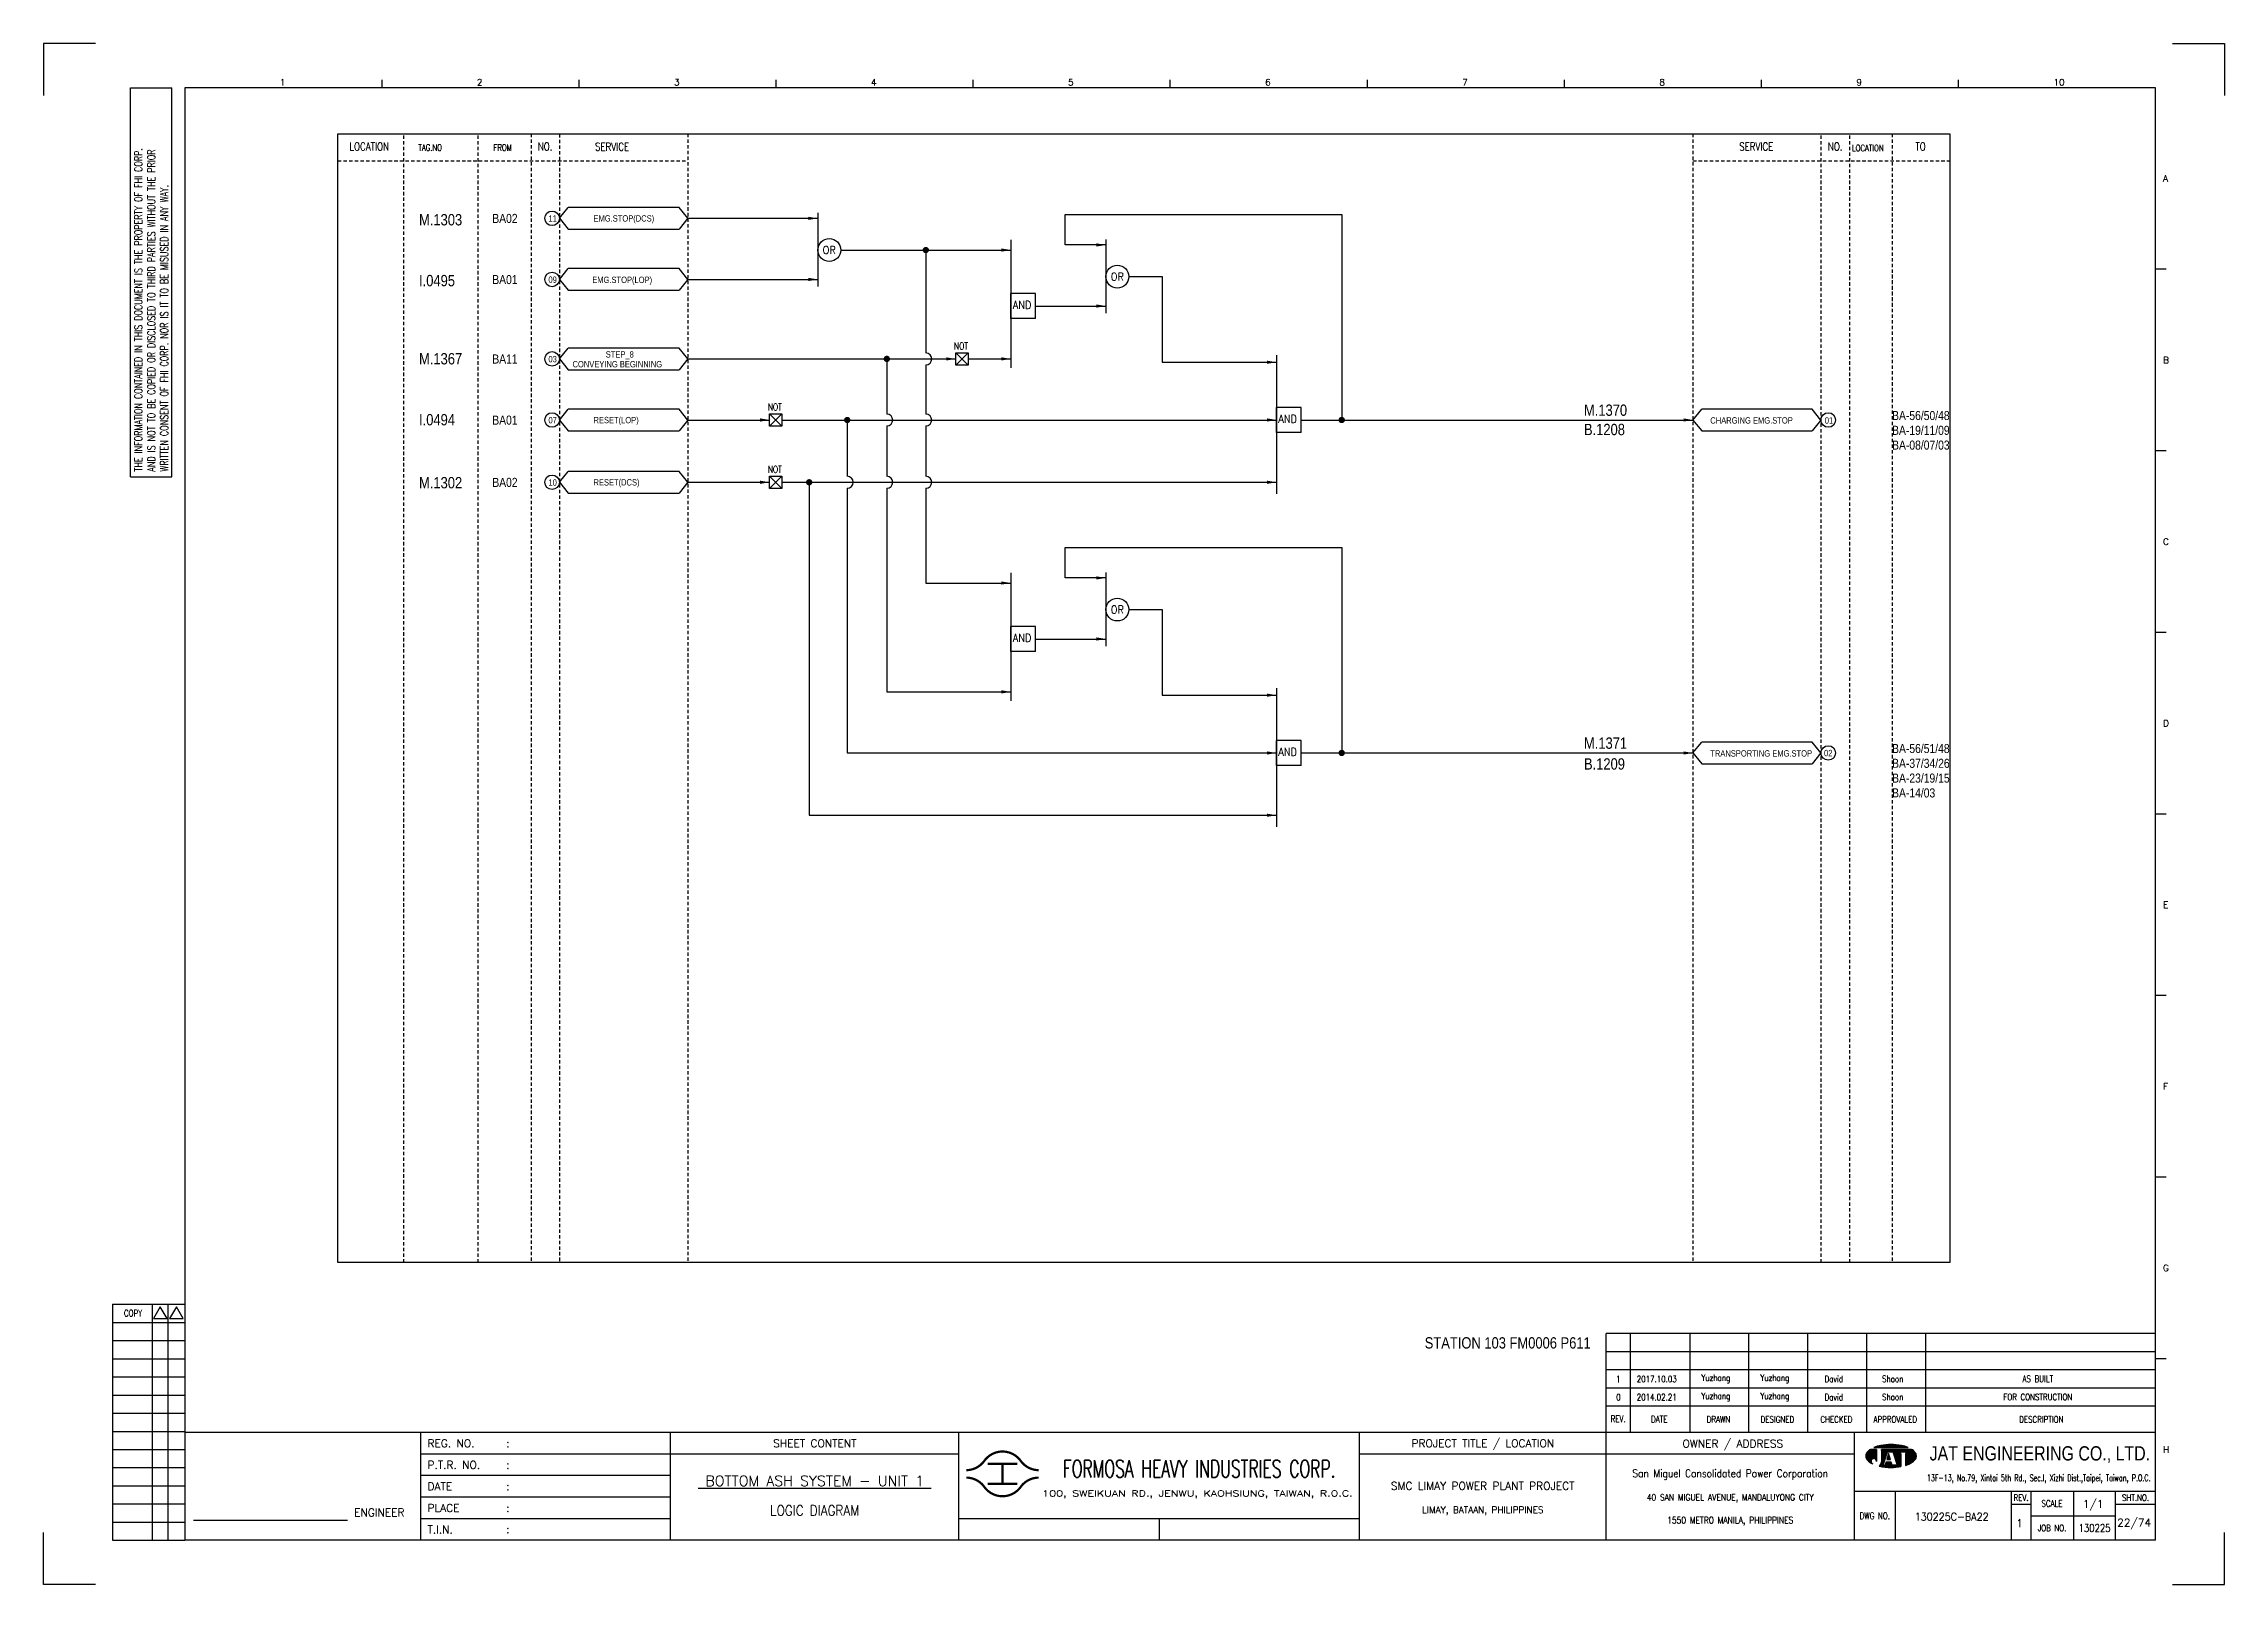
# Model space of a CAD drawing. Extents: x 1473 to 2439, y 388 to 1070.
import ezdxf
from ezdxf.enums import TextEntityAlignment as Align

# ---------------------------------------------------------------- set-up
doc = ezdxf.new("R2010")
doc.units = 0
doc.header["$MEASUREMENT"] = 0
doc.linetypes.add('HIDDEN', pattern=[4, 1.5, -1, 1.5])
doc.layers.get('0').update_dxf_attribs({"linetype": 'CONTINUOUS'})
doc.layers.get('DEFPOINTS').update_dxf_attribs({"linetype": 'CONTINUOUS'})
for name, color, linetype in [('B_DIM', 7, 'CONTINUOUS'), ('CON', 4, 'CONTINUOUS'), ('DCS', 7, 'CONTINUOUS'), ('DIM', 3, 'CONTINUOUS'), ('HID', 2, 'HIDDEN'), ('T', 2, 'CONTINUOUS'), ('TEXT', 7, 'CONTINUOUS'), ('圖框CON', 4, 'CONTINUOUS'), ('圖框DIM', 3, 'CONTINUOUS'), ('框線', 6, 'CONTINUOUS')]:
    doc.layers.add(name, color=color, linetype=linetype)
doc.styles.add('AEH', font='simplex', dxfattribs={"width": 0.8, "bigfont": 'ae'})
doc.styles.add('DAYUKP', font='complex', dxfattribs={"bigfont": 'DAYUKP.SHX'})
doc.styles.add('E2', font='simplex.shx', dxfattribs={"height": 2})
doc.styles.add('E3', font='simplex.shx', dxfattribs={"height": 3})
doc.styles.add('E4', font='simplex.shx', dxfattribs={"height": 4})
doc.styles.add('ROMANS', font='romans', dxfattribs={"width": 0.8})
doc.styles.add('style3', font='ARIALN.TTF')
doc.styles.add('WMF-Arial0', font='arial.ttf')

msp = doc.modelspace()

# ---------------------------------------------------------------- texts
at = {"layer": 'CON', "style": 'ROMANS'}
for s, width, p in [('LOCATION', 0.8, (1616.99, 1024.36)), ('NO.', 0.8, (1694.89, 1024.36)), ('SERVICE', 0.8, (1724.54, 1024.28)), ('SERVICE', 0.8, (2231.35, 1024.36)), ('NO.', 0.8, (2266.32, 1024.36)), ('TO', 0.8, (2304.12, 1024.36)), ('OR', 0.9, (1820.76, 978.54)), ('OR', 0.9, (1948.35, 966.77)), ('OR', 0.9, (1948.35, 819.32))]:
    msp.add_text(s, height=3.5, dxfattribs=dict(at, width=width)).set_placement(p, align=Align.MIDDLE)
for s, height, width, p in [('TAG.NO', 2.8, 0.8, (1638.73, 1021.7)), ('FROM', 2.8, 0.8, (1671.99, 1021.7)), ('LOCATION', 2.8, 0.8, (2273.75, 1021.46)), ('AND', 3.5, 0.9, (1902.01, 951.43)), ('NOT', 3.024, 0.8, (1876, 933.66)), ('NOT', 3.024, 0.8, (1793.52, 906.61)), ('AND', 3.5, 0.9, (2019.64, 900.97)), ('NOT', 3.024, 0.8, (1793.52, 879.03)), ('AND', 3.5, 0.9, (1902.01, 803.99)), ('AND', 3.5, 0.9, (2019.64, 753.52))]:
    msp.add_text(s, height=height, dxfattribs=dict(at, width=width)).set_placement(p, align=Align.BOTTOM_LEFT)
at = {"layer": 'CON', "style": 'style3'}
for s, p in [('BA02', (1671.48, 992.53)), ('BA01', (1671.48, 965.47)), ('BA11', (1671.48, 930.29)), ('BA01', (1671.48, 903.23)), ('BA02', (1671.48, 875.66))]:
    msp.add_text(s, height=4, dxfattribs=at).set_placement(p, align=Align.MIDDLE_LEFT)
for s, p in [('11', (1696.36, 990.24)), ('EMG.STOP(DCS)', (1716.31, 990.31)), ('09', (1696.36, 963.18)), ('EMG.STOP(LOP)', (1715.75, 963.11)), ('03', (1696.36, 928)), ('CONVEYING BEGINNING', (1707.03, 925.75)), ('STEP_8', (1721.74, 930.1)), ('07', (1696.36, 900.94)), ('RESET(LOP)', (1716.31, 901.01)), ('CHARGING EMG.STOP', (2210.99, 900.86)), ('01', (2261.7, 900.82)), ('10', (1696.36, 873.36)), ('RESET(DCS)', (1716.31, 873.44)), ('TRANSPORTING EMG.STOP', (2210.99, 753.41)), ('02', (2261.38, 753.56))]:
    msp.add_text(s, height=2.8, dxfattribs=at).set_placement(p, align=Align.BOTTOM_LEFT)
for s, p in [('BA-56/50/48', (2291.52, 903.26)), ('BA-19/11/09', (2291.52, 896.71)), ('BA-08/07/03', (2291.52, 890.16)), ('BA-56/51/48', (2291.52, 755.81)), ('BA-37/34/26', (2291.52, 749.26)), ('BA-23/19/15', (2291.52, 742.71)), ('BA-14/03', (2291.52, 736.16))]:
    msp.add_text(s, height=4, dxfattribs=at).set_placement(p)
at = {"layer": 'DCS', "linetype": 'ByBlock', "style": 'style3'}
for s, p in [('M.1303', (1639.04, 989.46)), ('I.0495', (1639.04, 962.51)), ('M.1367', (1639.04, 927.91)), ('M.1370', (2155.03, 905.14)), ('I.0494', (1639.04, 900.91)), ('B.1208', (2155.03, 896.58)), ('M.1302', (1639.04, 873.02)), ('M.1371', (2155.03, 757.7)), ('B.1209', (2155.03, 748.48)), ('STATION 103 FM0006 P611', (2084.5, 492.12))]:
    msp.add_text(s, height=5, dxfattribs=at).set_placement(p)
at = {"layer": 'T', "style": 'AEH', "width": 0.8}
for s, height, p in [('1', 2.87, (2170.26, 478.58)), ('2017.10.03', 2.871, (2187.27, 478.62)), ('Yuzhang', 2.871, (2213.46, 478.7)), ('Yuzhang', 2.871, (2239.58, 478.7)), ('David', 2.871, (2265.69, 478.7)), ('Shoon', 2.871, (2291.8, 478.7)), ('AS BUILT', 2.871, (2356.07, 478.7)), ('0', 2.87, (2170.26, 470.54)), ('2014.02.21', 2.871, (2187.27, 470.58)), ('Yuzhang', 2.871, (2213.46, 470.66)), ('Yuzhang', 2.871, (2239.58, 470.66)), ('David', 2.871, (2265.69, 470.66)), ('Shoon', 2.871, (2291.8, 470.66)), ('FOR CONSTRUCTION', 2.8714, (2356.07, 470.66))]:
    msp.add_text(s, height=height, dxfattribs=at).set_placement(p, align=Align.MIDDLE)
at = {"layer": 'TEXT', "color": 2, "style": 'E3', "width": 0.8}
msp.add_text('130225', height=3.446, dxfattribs=at).set_placement((2381.21, 412.64), align=Align.MIDDLE_CENTER)

# ---------------------------------------------------------------- blocks, each defined once
blk = doc.blocks.new('LEADER')
at = {"layer": 'CON'}
blk.add_solid([(0.85, -0.57), (0.85, -1.57), (3.85, -1.07)], dxfattribs=at)
blk = doc.blocks.new('Sht_Cont_T3')
at = {"layer": 'TEXT', "color": 3, "linetype": 'Continuous', "style": 'E4'}
for tag, p in [('$SHT_CONT_L1$', (55.63, 24.91)), ('$SHT_CONT_L2$', (55.63, 16.61)), ('$SHT_CONT_L3$', (55.63, 8.3))]:
    blk.add_attdef(tag, text='', height=4, dxfattribs=at).set_placement(p, align=Align.MIDDLE)
blk = doc.blocks.new('1880-TITLE_BLK')
at = {"layer": 'TEXT', "color": 2, "linetype": 'Continuous', "style": 'E3'}
for tag, p in [('DWG_NO', (736.41, 26.44)), ('REV', (762.59, 23.97)), ('SCALE', (790.95, 31.17)), ('SHT_NO', (806.74, 23.97))]:
    blk.add_attdef(tag, text='', height=3, dxfattribs=at).set_placement(p, align=Align.MIDDLE)
at = {"layer": 'TEXT', "linetype": 'Continuous', "style": 'E2', "width": 0.6}
for tag, p in [('REV_DATE', (418.65, 19.76)), ('APPR_DATE', (492.93, 19.76))]:
    blk.add_attdef(tag, text='', height=2, dxfattribs=at).set_placement(p, align=Align.MIDDLE_LEFT)
blk = doc.blocks.new('1')
at = {"ltscale": 500, "const_width": 0.99}
blk.add_lwpolyline([(1686.83, 57.65, -0.241531), (1678.79, 61.78, 0.512989), (1662.7, 61.78, -0.241531), (1654.66, 57.65, -0.241531)], format="xyb", dxfattribs=at)
for points in [[(1664.14, 60.4), (1677.35, 60.4)], [(1670.74, 60.4), (1670.74, 51.6)], [(1664.14, 51.6), (1677.35, 51.6)]]:
    blk.add_lwpolyline(points, dxfattribs=at)
at = {"const_width": 0.99}
blk.add_lwpolyline([(1686.83, 54.35, 0.241531), (1678.79, 50.22, -0.512989), (1662.7, 50.22, 0.241531), (1654.66, 54.35, 0.241531)], format="xyb", dxfattribs=at)
at = {"layer": 'B_DIM'}
for p, q in [((2181.53, 118.11), (1938.08, 118.11)), ((1938.08, 74.29), (1938.08, 118.11)), ((1948.92, 74.29), (1948.92, 118.11)), ((1975.28, 74.29), (1975.28, 118.11)), ((2001.39, 74.29), (2001.39, 118.11)), ((2027.5, 74.29), (2027.5, 118.11)), ((2053.62, 74.29), (2053.62, 118.11)), ((2079.73, 74.29), (2079.73, 118.11)), ((2181.53, 110.07), (1938.08, 110.07)), ((1938.08, 77.93), (1938.08, 104.33)), ((2181.53, 102.03), (1938.08, 102.03)), ((2181.53, 93.99), (1938.08, 93.99)), ((2181.53, 85.95), (1938.08, 85.95))]:
    blk.add_line(p, q, dxfattribs=at)
at = {"layer": 'CON'}
for points in [[(1523.67, 26.6), (1523.67, 74.29)], [(1651.45, 26.6), (1651.45, 74.29)]]:
    blk.add_lwpolyline(points, dxfattribs=at)
at = {"layer": 'CON', "ltscale": 500}
for points in [[(1523.67, 64.75), (1413.11, 64.75)], [(1651.45, 64.75), (1523.67, 64.75)], [(1523.67, 55.22), (1413.11, 55.22)], [(1523.67, 45.69), (1413.11, 45.69)], [(1523.67, 36.15), (1413.11, 36.15)]]:
    blk.add_lwpolyline(points, dxfattribs=at)
at = {"layer": 'DEFPOINTS'}
for points in [[(1268.99, 689.33), (1246.02, 689.33), (1246.02, 666.36)], [(2189, 689.33), (2211.97, 689.33), (2211.97, 666.36)], [(1268.99, 7.08), (1246.02, 7.08), (1246.02, 30.05)], [(2189, 7.08), (2211.97, 7.08), (2211.97, 30.05)]]:
    blk.add_lwpolyline(points, dxfattribs=at)
at = {"layer": 'DIM'}
for p, q in [((1276.46, 131.12), (1276.46, 26.6)), ((1276.46, 131.12), (1308.62, 131.12)), ((1294.26, 26.6), (1294.26, 131.12)), ((1301.15, 26.6), (1301.15, 131.12)), ((1276.46, 123.08), (1308.62, 123.08)), ((1276.46, 115.04), (1308.62, 115.04)), ((1276.46, 107), (1308.62, 107)), ((1276.46, 98.96), (1308.62, 98.96)), ((1276.46, 90.92), (1308.62, 90.92)), ((1276.46, 82.88), (1308.62, 82.88)), ((1276.46, 74.84), (1308.62, 74.84)), ((1276.46, 66.8), (1308.62, 66.8)), ((1276.46, 58.76), (1308.62, 58.76)), ((1276.46, 50.72), (1308.62, 50.72)), ((1276.46, 42.68), (1308.62, 42.68)), ((1276.46, 34.64), (1308.62, 34.64)), ((1276.46, 26.6), (1308.62, 26.6))]:
    blk.add_line(p, q, dxfattribs=at)
for points in [[(1297.7, 129.98), (1294.72, 124.81), (1300.69, 124.81)], [(1304.83, 129.98), (1301.84, 124.81), (1307.81, 124.81)]]:
    blk.add_lwpolyline(points, close=True, dxfattribs=at)
at = {"layer": 'T', "lineweight": -3}
for p, q in [((2056.73, 67.67), (2071.93, 67.67)), ((2057.91, 66.87), (2055.21, 66.87)), ((2057.91, 66.87), (2057.91, 61.52)), ((2073.45, 66.87), (2060.05, 66.87)), ((2060.05, 66.33), (2060.05, 66.87)), ((2060.05, 66.87), (2060.05, 61.23)), ((2061.8, 63.05), (2060.05, 61.24)), ((2060.85, 59.91), (2062.72, 65.8)), ((2061.65, 59.91), (2060.85, 59.91)), ((2062.08, 61.25), (2061.65, 59.91)), ((2064.44, 61.25), (2062.08, 61.25)), ((2063.26, 65), (2062.41, 62.32)), ((2062.41, 62.32), (2064.1, 62.32)), ((2062.72, 65.8), (2065.13, 65.8)), ((2064.1, 62.32), (2063.26, 65)), ((2063.79, 65.8), (2065.13, 65.8)), ((2064.86, 59.91), (2064.44, 61.25)), ((2067, 59.91), (2064.86, 59.91)), ((2065.13, 65.8), (2067, 59.91)), ((2066.74, 65.8), (2072.62, 65.8)), ((2066.74, 65), (2066.74, 65.8)), ((2068.61, 65), (2066.74, 65)), ((2068.61, 65), (2068.61, 59.21)), ((2072.62, 65), (2070.75, 65)), ((2070.75, 65), (2070.75, 59.74)), ((2072.62, 65.8), (2072.62, 65))]:
    blk.add_line(p, q, dxfattribs=at)
at = {"layer": 'T', "color": 0, "lineweight": -3}
for p, q in [((2056.94, 67.67), (2057.09, 67.82)), ((2057.16, 67.67), (2057.44, 67.95)), ((2057.39, 67.67), (2057.78, 68.07)), ((2057.61, 67.67), (2058.11, 68.18)), ((2057.83, 67.67), (2058.43, 68.27)), ((2058.05, 67.67), (2058.73, 68.35)), ((2058.27, 67.67), (2059.03, 68.43)), ((2058.49, 67.67), (2059.32, 68.49)), ((2058.72, 67.67), (2059.6, 68.55)), ((2058.94, 67.67), (2059.87, 68.6)), ((2059.16, 67.67), (2060.14, 68.65)), ((2059.38, 67.67), (2060.41, 68.7)), ((2059.6, 67.67), (2060.67, 68.74)), ((2059.82, 67.67), (2060.93, 68.77)), ((2060.05, 67.67), (2061.18, 68.81)), ((2060.27, 67.67), (2061.44, 68.84)), ((2060.49, 67.67), (2061.69, 68.87)), ((2060.71, 67.67), (2061.93, 68.89)), ((2060.93, 67.67), (2062.18, 68.91)), ((2061.15, 67.67), (2062.42, 68.93)), ((2061.38, 67.67), (2062.66, 68.95)), ((2061.6, 67.67), (2062.89, 68.97)), ((2061.82, 67.67), (2063.13, 68.98)), ((2062.04, 67.67), (2063.36, 68.99)), ((2062.26, 67.67), (2063.59, 69)), ((2062.48, 67.67), (2063.82, 69)), ((2062.71, 67.67), (2064.04, 69.01)), ((2062.93, 67.67), (2064.27, 69.01)), ((2063.15, 67.67), (2064.49, 69.01)), ((2063.37, 67.67), (2064.71, 69.01)), ((2063.59, 67.67), (2064.92, 69)), ((2063.81, 67.67), (2065.14, 69)), ((2064.04, 67.67), (2065.35, 68.99)), ((2064.26, 67.67), (2065.56, 68.98)), ((2064.48, 67.67), (2065.78, 68.97)), ((2064.7, 67.67), (2065.98, 68.95)), ((2064.92, 67.67), (2066.19, 68.94)), ((2065.14, 67.67), (2066.4, 68.92)), ((2065.37, 67.67), (2066.6, 68.9)), ((2065.59, 67.67), (2066.8, 68.88)), ((2065.81, 67.67), (2067, 68.86)), ((2066.03, 67.67), (2067.2, 68.84)), ((2066.25, 67.67), (2067.4, 68.82)), ((2066.47, 67.67), (2067.6, 68.79)), ((2066.7, 67.67), (2067.79, 68.77)), ((2066.92, 67.67), (2067.98, 68.74)), ((2067.14, 67.67), (2068.18, 68.71)), ((2067.36, 67.67), (2068.37, 68.68)), ((2067.58, 67.67), (2068.56, 68.64)), ((2067.81, 67.67), (2068.75, 68.61)), ((2068.03, 67.67), (2068.93, 68.58)), ((2068.25, 67.67), (2069.12, 68.54)), ((2068.47, 67.67), (2069.3, 68.5)), ((2068.69, 67.67), (2069.48, 68.46)), ((2068.91, 67.67), (2069.66, 68.42)), ((2069.14, 67.67), (2069.84, 68.37)), ((2069.36, 67.67), (2070.01, 68.33)), ((2069.58, 67.67), (2070.19, 68.28)), ((2069.8, 67.67), (2070.36, 68.23)), ((2070.02, 67.67), (2070.53, 68.18)), ((2070.24, 67.67), (2070.7, 68.13)), ((2070.47, 67.67), (2070.87, 68.07)), ((2070.69, 67.67), (2071.03, 68.02)), ((2070.91, 67.67), (2071.2, 67.96)), ((2071.13, 67.67), (2071.36, 67.9)), ((2071.35, 67.67), (2071.52, 67.84)), ((2071.57, 67.67), (2071.68, 67.77)), ((2071.8, 67.67), (2071.83, 67.71)), ((2053.09, 63.82), (2056.14, 66.87)), ((2053.09, 64.04), (2055.92, 66.87)), ((2053.11, 63.62), (2056.36, 66.87)), ((2053.12, 64.29), (2055.7, 66.87)), ((2053.14, 63.43), (2056.58, 66.87)), ((2053.18, 63.25), (2056.8, 66.87)), ((2053.18, 64.57), (2055.47, 66.87)), ((2053.24, 63.08), (2057.03, 66.87)), ((2053.29, 64.91), (2055.25, 66.87)), ((2053.3, 62.92), (2057.25, 66.87)), ((2053.37, 62.77), (2057.47, 66.87)), ((2053.45, 62.63), (2057.69, 66.87)), ((2053.54, 62.5), (2057.91, 66.86)), ((2053.61, 65.45), (2054.47, 66.31)), ((2053.64, 62.37), (2057.91, 66.64)), ((2053.74, 62.25), (2057.91, 66.42)), ((2053.84, 62.14), (2057.91, 66.2)), ((2053.95, 62.02), (2057.91, 65.98)), ((2054.07, 61.91), (2057.91, 65.75)), ((2054.18, 61.8), (2057.91, 65.53)), ((2054.29, 61.7), (2057.91, 65.31)), ((2054.41, 61.59), (2057.91, 65.09)), ((2054.53, 61.49), (2057.91, 64.87)), ((2054.65, 61.39), (2057.91, 64.65)), ((2054.78, 61.29), (2055.59, 62.11)), ((2054.9, 61.2), (2055.48, 61.77)), ((2055.03, 61.11), (2055.46, 61.53)), ((2055.16, 61.01), (2055.47, 61.33)), ((2055.3, 60.93), (2055.52, 61.15)), ((2055.43, 60.84), (2055.59, 60.99)), ((2055.57, 60.76), (2055.67, 60.85)), ((2055.71, 60.67), (2055.76, 60.73)), ((2055.85, 60.59), (2055.88, 60.62)), ((2056, 60.52), (2056, 60.52)), ((2056.12, 62.63), (2057.91, 64.42)), ((2056.14, 60.44), (2056.14, 60.44)), ((2056.46, 62.75), (2057.91, 64.2)), ((2056.7, 62.77), (2057.91, 63.98)), ((2056.9, 62.75), (2057.91, 63.76)), ((2057.08, 62.71), (2057.91, 63.54)), ((2057.23, 62.64), (2057.91, 63.32)), ((2057.37, 62.56), (2057.91, 63.09)), ((2057.5, 62.46), (2057.91, 62.87)), ((2057.61, 62.35), (2057.91, 62.65)), ((2057.7, 62.23), (2057.91, 62.43)), ((2057.79, 62.09), (2057.91, 62.21)), ((2057.85, 61.93), (2057.91, 61.99)), ((2057.89, 61.75), (2057.91, 61.76)), ((2057.91, 61.54), (2057.91, 61.55)), ((2059.09, 59.4), (2061.43, 61.74)), ((2059.28, 59.36), (2061.33, 61.42)), ((2059.46, 59.32), (2061.23, 61.09)), ((2059.64, 59.29), (2061.12, 60.77)), ((2059.83, 59.25), (2061.02, 60.44)), ((2059.86, 60.39), (2061.54, 62.07)), ((2059.98, 60.73), (2061.64, 62.39)), ((2060.02, 59.22), (2060.92, 60.12)), ((2060.03, 61), (2061.74, 62.72)), ((2060.05, 63.24), (2063.68, 66.87)), ((2060.05, 63.46), (2063.46, 66.87)), ((2060.05, 63.68), (2063.23, 66.87)), ((2060.05, 63.9), (2063.01, 66.87)), ((2060.05, 64.13), (2062.79, 66.87)), ((2060.05, 64.35), (2062.57, 66.87)), ((2060.05, 64.57), (2062.35, 66.87)), ((2060.05, 64.79), (2062.13, 66.87)), ((2060.05, 65.01), (2061.9, 66.87)), ((2060.05, 65.23), (2061.68, 66.87)), ((2060.05, 65.46), (2061.46, 66.87)), ((2060.05, 66.12), (2060.79, 66.87)), ((2060.05, 66.34), (2060.57, 66.87)), ((2060.05, 66.56), (2060.35, 66.87)), ((2060.05, 66.79), (2060.13, 66.87)), ((2060.05, 65.68), (2061.24, 66.87)), ((2060.05, 65.9), (2061.02, 66.87)), ((2060.05, 63.02), (2062.67, 65.64)), ((2060.05, 62.8), (2062.57, 65.32)), ((2060.05, 62.57), (2062.47, 64.99)), ((2060.05, 62.35), (2062.36, 64.67)), ((2060.05, 62.13), (2062.26, 64.34)), ((2060.05, 61.91), (2062.16, 64.02)), ((2060.05, 61.69), (2062.05, 63.69)), ((2060.05, 61.46), (2061.95, 63.37)), ((2060.05, 61.24), (2060.05, 61.24)), ((2060.21, 59.19), (2060.93, 59.91)), ((2060.4, 59.16), (2061.15, 59.91)), ((2060.59, 59.13), (2061.38, 59.91)), ((2060.78, 59.1), (2061.6, 59.91)), ((2060.98, 59.07), (2063.16, 61.25)), ((2061.17, 59.04), (2063.38, 61.25)), ((2061.37, 59.02), (2063.6, 61.25)), ((2061.57, 59), (2063.82, 61.25)), ((2061.68, 59.99), (2062.94, 61.25)), ((2061.77, 58.97), (2064.04, 61.25)), ((2061.78, 60.32), (2062.71, 61.25)), ((2061.88, 60.64), (2062.49, 61.25)), ((2061.97, 58.95), (2064.27, 61.25)), ((2061.99, 60.96), (2062.27, 61.25)), ((2062.17, 58.94), (2064.45, 61.21)), ((2062.38, 58.92), (2064.51, 61.05)), ((2062.45, 62.32), (2063.71, 63.57)), ((2062.5, 62.58), (2063.65, 63.74)), ((2062.58, 58.9), (2064.56, 60.88)), ((2062.6, 62.91), (2063.6, 63.91)), ((2062.68, 62.32), (2063.76, 63.4)), ((2062.7, 63.23), (2063.55, 64.08)), ((2062.79, 58.89), (2064.61, 60.71)), ((2062.8, 63.56), (2063.49, 64.25)), ((2062.83, 65.8), (2063.9, 66.87)), ((2062.9, 62.32), (2063.81, 63.24)), ((2062.91, 63.88), (2063.44, 64.42)), ((2063, 58.88), (2064.67, 60.54)), ((2063.01, 64.2), (2063.39, 64.58)), ((2063.05, 65.8), (2064.12, 66.87)), ((2063.11, 64.53), (2063.33, 64.75)), ((2063.12, 62.32), (2063.87, 63.07)), ((2063.21, 64.85), (2063.28, 64.92)), ((2063.21, 58.87), (2064.72, 60.37)), ((2063.27, 65.8), (2064.34, 66.87)), ((2063.34, 62.32), (2063.92, 62.9)), ((2063.43, 58.86), (2064.77, 60.2)), ((2063.49, 65.8), (2064.56, 66.87)), ((2063.56, 62.32), (2063.97, 62.73)), ((2063.64, 58.85), (2064.82, 60.03)), ((2063.72, 65.8), (2064.79, 66.87)), ((2063.78, 62.32), (2064.03, 62.56)), ((2063.86, 58.85), (2064.92, 59.91)), ((2063.94, 65.8), (2065.01, 66.87)), ((2064.01, 62.32), (2064.08, 62.39)), ((2064.08, 58.84), (2065.15, 59.91)), ((2064.16, 65.8), (2065.23, 66.87)), ((2064.3, 58.84), (2065.37, 59.91)), ((2064.38, 65.8), (2065.45, 66.87)), ((2064.52, 58.84), (2065.59, 59.91)), ((2064.6, 65.8), (2065.67, 66.87)), ((2064.74, 58.85), (2065.81, 59.91)), ((2064.82, 65.8), (2065.89, 66.87)), ((2064.97, 58.85), (2066.03, 59.91)), ((2065.05, 65.8), (2066.12, 66.87)), ((2065.16, 65.69), (2066.34, 66.87)), ((2065.2, 58.86), (2066.25, 59.91)), ((2065.22, 65.53), (2066.56, 66.87)), ((2065.27, 65.36), (2066.78, 66.87)), ((2065.32, 65.19), (2067, 66.87)), ((2065.38, 65.02), (2067.22, 66.87)), ((2065.43, 64.85), (2067.45, 66.87)), ((2065.43, 58.87), (2066.48, 59.91)), ((2065.48, 64.69), (2067.67, 66.87)), ((2065.54, 64.52), (2066.74, 65.71)), ((2065.59, 64.35), (2066.74, 65.49)), ((2065.65, 64.18), (2066.74, 65.27)), ((2065.66, 58.88), (2066.7, 59.91)), ((2065.7, 64.01), (2066.74, 65.05)), ((2065.75, 63.84), (2066.9, 65)), ((2065.81, 63.68), (2067.12, 65)), ((2065.86, 63.51), (2067.35, 65)), ((2065.9, 58.89), (2066.92, 59.91)), ((2065.91, 63.34), (2067.57, 65)), ((2065.97, 63.17), (2067.79, 65)), ((2066.02, 63), (2068.01, 65)), ((2066.07, 62.84), (2068.23, 65)), ((2066.13, 62.67), (2068.46, 65)), ((2066.14, 58.91), (2068.61, 61.38)), ((2066.18, 62.5), (2068.61, 64.93)), ((2066.23, 62.33), (2068.61, 64.71)), ((2066.29, 62.16), (2068.61, 64.48)), ((2066.34, 61.99), (2068.61, 64.26)), ((2066.38, 58.93), (2068.61, 61.16)), ((2066.39, 61.83), (2068.61, 64.04)), ((2066.45, 61.66), (2068.61, 63.82)), ((2066.5, 61.49), (2068.61, 63.6)), ((2066.56, 61.32), (2068.61, 63.38)), ((2066.61, 61.15), (2068.61, 63.15)), ((2066.62, 58.95), (2068.61, 60.94)), ((2066.66, 60.99), (2068.61, 62.93)), ((2066.72, 60.82), (2068.61, 62.71)), ((2066.77, 60.65), (2068.61, 62.49)), ((2066.82, 65.8), (2067.89, 66.87)), ((2066.82, 60.48), (2068.61, 62.27)), ((2066.87, 58.97), (2068.61, 60.72)), ((2066.88, 60.31), (2068.61, 62.05)), ((2066.93, 60.14), (2068.61, 61.82)), ((2066.98, 59.98), (2068.61, 61.6)), ((2067.04, 65.8), (2068.11, 66.87)), ((2067.11, 59), (2068.61, 60.49)), ((2067.26, 65.8), (2068.33, 66.87)), ((2067.37, 59.03), (2068.61, 60.27)), ((2067.48, 65.8), (2068.55, 66.87)), ((2067.62, 59.06), (2068.61, 60.05)), ((2067.71, 65.8), (2068.78, 66.87)), ((2067.88, 59.1), (2068.61, 59.83)), ((2067.93, 65.8), (2069, 66.87)), ((2068.14, 59.14), (2068.61, 59.61)), ((2068.15, 65.8), (2069.22, 66.87)), ((2068.37, 65.8), (2069.44, 66.87)), ((2068.4, 59.18), (2068.61, 59.38)), ((2068.59, 65.8), (2069.66, 66.87)), ((2068.81, 65.8), (2069.88, 66.87)), ((2069.04, 65.8), (2070.11, 66.87)), ((2069.26, 65.8), (2070.33, 66.87)), ((2069.48, 65.8), (2070.55, 66.87)), ((2069.7, 65.8), (2070.77, 66.87)), ((2069.92, 65.8), (2070.99, 66.87)), ((2070.14, 65.8), (2071.21, 66.87)), ((2070.37, 65.8), (2071.44, 66.87)), ((2070.59, 65.8), (2071.66, 66.87)), ((2070.75, 63.08), (2074.07, 66.4)), ((2070.75, 62.86), (2074.19, 66.3)), ((2070.75, 62.63), (2074.31, 66.2)), ((2070.75, 62.41), (2074.43, 66.09)), ((2070.75, 62.19), (2074.54, 65.98)), ((2070.75, 61.97), (2074.66, 65.87)), ((2070.75, 61.75), (2074.77, 65.76)), ((2070.75, 61.53), (2074.87, 65.65)), ((2070.75, 61.3), (2074.98, 65.53)), ((2070.75, 61.08), (2075.08, 65.41)), ((2070.75, 60.86), (2075.17, 65.28)), ((2070.75, 60.64), (2075.25, 65.14)), ((2070.75, 63.96), (2071.78, 65)), ((2070.75, 63.74), (2072, 65)), ((2070.75, 63.52), (2072.22, 65)), ((2070.75, 63.3), (2072.45, 65)), ((2070.75, 64.41), (2071.34, 65)), ((2070.75, 64.19), (2071.56, 65)), ((2070.75, 64.85), (2070.89, 65)), ((2070.75, 64.63), (2071.12, 65)), ((2070.75, 60.42), (2075.33, 64.99)), ((2070.75, 60.2), (2075.39, 64.84)), ((2070.75, 59.97), (2075.45, 64.67)), ((2070.75, 59.75), (2075.5, 64.5)), ((2070.81, 65.8), (2071.88, 66.87)), ((2071.03, 65.8), (2072.1, 66.87)), ((2071.07, 59.85), (2075.53, 64.32)), ((2071.25, 65.8), (2072.32, 66.87)), ((2071.42, 59.97), (2075.56, 64.12)), ((2071.47, 65.8), (2072.54, 66.87)), ((2071.7, 65.8), (2072.77, 66.87)), ((2071.78, 60.12), (2075.57, 63.9)), ((2071.92, 65.8), (2072.99, 66.87)), ((2072.14, 65.8), (2073.21, 66.87)), ((2072.17, 60.28), (2075.55, 63.67)), ((2072.36, 65.8), (2073.43, 66.87)), ((2072.58, 65.8), (2073.57, 66.78)), ((2072.59, 60.48), (2075.51, 63.4)), ((2072.62, 65.62), (2073.7, 66.69)), ((2072.62, 65.39), (2073.83, 66.6)), ((2072.62, 65.17), (2073.95, 66.5)), ((2073.08, 60.75), (2075.42, 63.1)), ((2073.74, 61.19), (2075.24, 62.69))]:
    blk.add_line(p, q, dxfattribs=at)
at = {"layer": 'T', "lineweight": -3}
for centre, major_axis, start_param, end_param in [((2062.5, 54), (-10.49, 10.49), 5.683021, 5.897183), ((2064.33, 44.23), (-17.52, 17.52), 5.497787, 5.683021), ((2064.33, 44.23), (17.52, 17.52), 0.600164, 0.785398), ((2066.16, 54), (10.49, 10.49), 0.386002, 0.600164), ((2055.58, 63.92), (1.76, 1.76), 1.614811, 2.356194), ((2055.58, 63.92), (-1.76, 1.76), 0.785398, 1.526782), ((2059.72, 60.14), (-5.73, 5.73), 6.088179, 6.3272), ((2059.72, 67.71), (5.73, 5.73), 3.097578, 3.478972), ((2056.68, 61.54), (-0.868, 0.868), 3.906164, 8.245601), ((2057.88, 61.28), (1.53, 1.53), 4.470635, 5.546585), ((2064.33, 83.62), (17.52, 17.52), 3.710226, 3.926991), ((2064.33, 83.62), (17.52, 17.52), 3.926991, 4.100643), ((2066.16, 73.85), (-10.49, 10.49), 2.670765, 2.781027), ((2068.93, 67.71), (-5.73, 5.73), 2.781027, 3.185607), ((2068.93, 60.14), (-5.73, 5.73), 4.668374, 4.907395), ((2073.07, 63.92), (-1.76, 1.76), 3.926991, 4.668374), ((2073.07, 63.92), (1.76, 1.76), 4.756403, 5.497787)]:
    blk.add_ellipse(centre, major_axis=major_axis, ratio=1, start_param=start_param, end_param=end_param, dxfattribs=at)
at = {"layer": '圖框CON'}
for p, q in [((1284.5, 669.81), (1302.87, 669.81)), ((1284.5, 497.52), (1284.5, 669.81)), ((1302.87, 497.52), (1302.87, 669.81)), ((1395.91, 669.85), (1395.91, 673.29)), ((1483.2, 669.85), (1483.2, 673.29)), ((1570.49, 669.85), (1570.49, 673.29)), ((1657.78, 669.85), (1657.78, 673.29)), ((1745.08, 669.85), (1745.08, 673.29)), ((1832.37, 669.85), (1832.37, 673.29)), ((1919.66, 669.85), (1919.66, 673.29)), ((2006.95, 669.85), (2006.95, 673.29)), ((2094.24, 669.85), (2094.24, 673.29)), ((2186.14, 589.41), (2181.53, 589.41)), ((2186.14, 509.01), (2181.53, 509.01)), ((1284.5, 497.52), (1302.87, 497.52)), ((2186.14, 428.61), (2181.53, 428.61)), ((2186.14, 348.2), (2181.53, 348.2)), ((2186.14, 267.8), (2181.53, 267.8)), ((2186.14, 187.4), (2181.53, 187.4)), ((2186.14, 107), (2181.53, 107)), ((2048.1, 48.3), (2181.53, 48.3)), ((2066.14, 48.3), (2066.14, 26.6)), ((2117.55, 48.3), (2117.55, 26.6)), ((2117.55, 42.62), (2126.28, 42.62)), ((2126.28, 48.3), (2126.28, 26.6)), ((2145.25, 26.6), (2145.25, 48.3)), ((2163.72, 26.6), (2163.72, 48.3)), ((2163.72, 42.62), (2181.53, 42.62)), ((1740.17, 36.15), (1740.17, 26.6)), ((2126.28, 37.45), (2163.72, 37.45))]:
    blk.add_line(p, q, dxfattribs=at)
for points in [[(1413.11, 26.6), (1413.11, 74.29)], [(1828.89, 26.6), (1828.89, 74.29)], [(1938.08, 26.6), (1938.08, 74.29)], [(2048.1, 26.6), (2048.1, 74.29)], [(2048.1, 64.75), (1828.89, 64.75)], [(1828.89, 36.15), (1802.67, 36.15), (1651.45, 36.15)]]:
    blk.add_lwpolyline(points, dxfattribs=at)
at = {"layer": '圖框DIM'}
blk.add_line((1312.36, 35.55), (1380.65, 35.55), dxfattribs=at)
at = {"layer": '框線'}
for p, q in [((1308.62, 669.81), (1308.62, 26.6)), ((2181.53, 669.81), (1308.62, 669.81)), ((2181.53, 26.6), (2181.53, 669.81)), ((2181.53, 74.29), (1308.62, 74.29)), ((2181.53, 26.6), (1308.62, 26.6))]:
    blk.add_line(p, q, dxfattribs=at)
at = {"style": 'DAYUKP'}
for s, height, p in [('1', 2.87, (1350.64, 670.78)), ('2', 2.87, (1437.93, 670.78)), ('3', 2.87, (1525.22, 670.78)), ('4', 2.87, (1612.51, 670.78)), ('5', 2.87, (1699.8, 670.78)), ('6', 2.87, (1787.1, 670.78)), ('7', 2.87, (1874.39, 670.78)), ('8', 2.87, (1961.68, 670.78)), ('9', 2.87, (2048.97, 670.78)), ('10', 2.871, (2136.26, 670.78))]:
    blk.add_text(s, height=height, dxfattribs=at).set_placement(p)
for s, p in [('A', (2184.79, 629.6)), ('B', (2184.79, 549.2)), ('C', (2184.79, 468.8)), ('D', (2184.79, 388.39)), ('E', (2184.79, 307.99)), ('F', (2184.79, 227.59)), ('G', (2184.79, 147.19)), ('H', (2184.79, 66.79))]:
    blk.add_text(s, height=2.87, dxfattribs=at).set_placement(p, align=Align.MIDDLE_LEFT)
at = {"style": 'WMF-Arial0', "width": 0.8}
blk.add_text('JAT ENGINEERING CO., LTD.', height=6.3172, dxfattribs=at).set_placement((2130.24, 64.55), align=Align.MIDDLE)
at = {"color": 90, "ltscale": 500, "style": 'ROMANS', "width": 0.65}
blk.add_text('FORMOSA HEAVY INDUSTRIES CORP.', height=7.7366, dxfattribs=at).set_placement((1757.9, 58.28), align=Align.MIDDLE)
at = {"color": 2, "ltscale": 500, "style": 'ROMANS', "width": 0.85}
blk.add_text('San Miguel Consolidated Power Corporation', height=3.4457, dxfattribs=at).set_placement((1993.09, 56.23), align=Align.MIDDLE_CENTER)
at = {"color": 2, "ltscale": 500, "style": 'ROMANS'}
for s, height, p in [('SMC LIMAY POWER PLANT PROJECT', 3.4457, (1883.48, 50.7)), ('LIMAY, BATAAN, PHILIPPINES', 2.8714, (1883.48, 40.08))]:
    blk.add_text(s, height=height, dxfattribs=at).set_placement(p, align=Align.MIDDLE_CENTER)
at = {"color": 4, "ltscale": 500, "style": 'ROMANS', "width": 0.85}
for s, p in [('40 SAN MIGUEL AVENUE, MANDALUYONG CITY', (1993.09, 45.61)), ('1550 METRO MANILA, PHILIPPINES', (1993.09, 35.51))]:
    blk.add_text(s, height=2.8714, dxfattribs=at).set_placement(p, align=Align.MIDDLE_CENTER)
at = {"layer": 'B_DIM', "style": 'AEH', "width": 0.8}
for s, height, p in [('REV.', 2.871, (1943.45, 80.37)), ('DATE', 2.871, (1961.68, 80.21)), ('DRAWN', 2.871, (1987.87, 80.12)), ('DESIGNED', 2.871, (2013.98, 80.12)), ('CHECKED', 2.871, (2040.1, 80.12)), ('APPROVALED', 2.871, (2066.21, 80.12)), ('DESCRIPTION', 2.8714, (2130.87, 80.12))]:
    blk.add_text(s, height=height, dxfattribs=at).set_placement(p, align=Align.MIDDLE)
at = {"layer": 'DIM', "style": 'ROMANS', "width": 0.75}
for s, p in [('THE INFORMATION CONTAINED IN THIS DOCUMENT IS THE PROPERTY OF FHI CORP.', (1287.94, 499.82)), ('AND IS NOT TO BE COPIED OR DISCLOSED TO THIRD PARTIES WITHOUT THE PRIOR', (1293.68, 499.82)), ('WRITTEN CONSENT OF FHI CORP. NOR IS IT TO BE MISUSED IN ANY WAY.', (1299.43, 499.82))]:
    blk.add_text(s, height=3.4457, rotation=90, dxfattribs=at).set_placement(p, align=Align.MIDDLE_LEFT)
at = {"layer": 'DIM', "style": 'ROMANS', "width": 0.8}
blk.add_text('COPY', height=2.871, dxfattribs=at).set_placement((1285.64, 127.16), align=Align.MIDDLE)
at = {"layer": 'HID', "ltscale": 500, "style": 'ROMANS'}
for s, height, p in [('REG. NO.', 3.446, (1416.1, 69.52)), (':', 3.45, (1450.9, 69.52)), ('P.T.R. NO.', 3.446, (1416.1, 59.99)), (':', 3.45, (1450.9, 59.99)), ('DATE', 3.446, (1416.1, 50.45)), (':', 3.45, (1450.9, 50.45)), ('PLACE', 3.446, (1416.1, 40.92)), (':', 3.45, (1450.9, 40.92)), ('T.I.N.', 3.446, (1416.1, 31.37)), (':', 3.45, (1450.9, 31.39))]:
    blk.add_text(s, height=height, dxfattribs=at).set_placement(p, align=Align.MIDDLE_LEFT)
for s, p in [('SHEET CONTENT', (1587.56, 69.52)), ('PROJECT TITLE / LOCATION', (1883.48, 69.28)), ('OWNER / ADDRESS', (1994.25, 69.12))]:
    blk.add_text(s, height=3.4457, dxfattribs=at).set_placement(p, align=Align.MIDDLE)
at = {"layer": 'HID', "style": 'ROMANS', "width": 1.216198}
blk.add_text('100, SWEIKUAN RD., JENWU, KAOHSIUNG, TAIWAN, R.O.C.', height=2.5897, dxfattribs=at).set_placement((1688.31, 46.06), (1825.84, 46.06), align=Align.FIT)
at = {"layer": 'HID', "style": 'ROMANS'}
blk.add_text('ENGINEER', height=3.446, dxfattribs=at).set_placement((1394.71, 37.18), align=Align.CENTER)
at = {"layer": 'HID', "color": 7, "style": 'ROMANS', "width": 0.8}
for s, p in [('DWG NO.', (2057.12, 37.45)), ('REV.', (2121.92, 45.46)), ('SCALE', (2135.64, 42.87)), ('SHT.NO.', (2172.62, 45.46)), ('JOB NO.', (2135.64, 32.03))]:
    blk.add_text(s, height=2.871, dxfattribs=at).set_placement(p, align=Align.MIDDLE)
at = {"layer": 'T', "color": 2, "ltscale": 500, "style": 'ROMANS', "width": 0.65}
blk.add_text('13F-13, No.79, Xintai 5th Rd., Sec.I, Xizhi Dist.,Taipei, Taiwan, P.O.C.', height=2.8714, dxfattribs=at).set_placement((2129.74, 52.81), align=Align.CENTER)

# ---------------------------------------------------------------- linework, layer by layer
at = {"layer": 'CON', "color": 6}
for p, q in [((1701.19, 992.58), (1705.09, 997.4)), ((1754.22, 997.4), (1705.09, 997.4)), ((1758.12, 992.58), (1754.22, 997.4)), ((1815.72, 995.01), (1815.72, 962.37)), ((1701.19, 992.58), (1705.09, 987.76)), ((1705.09, 987.76), (1754.22, 987.76)), ((1758.12, 992.58), (1754.22, 987.76)), ((1901.22, 983.01), (1901.22, 926.34)), ((1943.31, 983.24), (1943.31, 950.6)), ((1701.19, 965.52), (1705.09, 970.34)), ((1754.22, 970.34), (1705.09, 970.34)), ((1758.12, 965.52), (1754.22, 970.34)), ((1701.19, 965.52), (1705.09, 960.71)), ((1705.09, 960.71), (1754.22, 960.71)), ((1758.12, 965.52), (1754.22, 960.71)), ((1912.08, 959.23), (1901.22, 959.23)), ((1901.22, 948.27), (1901.22, 959.23)), ((1912.08, 948.27), (1912.08, 959.23)), ((1912.08, 948.27), (1901.22, 948.27)), ((1701.19, 930.34), (1705.09, 935.16)), ((1701.19, 930.34), (1705.09, 925.52)), ((1754.22, 935.16), (1705.09, 935.16)), ((1758.12, 930.34), (1754.22, 935.16)), ((1758.12, 930.34), (1754.22, 925.52)), ((1876.77, 927.61), (1876.77, 933.07)), ((1876.77, 933.07), (1882.23, 927.61)), ((1882.23, 933.07), (1876.77, 927.61)), ((1876.77, 933.07), (1882.23, 933.07)), ((1882.23, 927.61), (1876.77, 927.61)), ((1882.23, 933.07), (1882.23, 927.61)), ((2018.85, 932.03), (2018.85, 870.61)), ((1705.09, 925.52), (1754.22, 925.52)), ((1701.19, 903.28), (1705.09, 908.1)), ((1754.22, 908.1), (1705.09, 908.1)), ((1758.12, 903.28), (1754.22, 908.1)), ((2018.85, 897.8), (2018.85, 908.76)), ((2029.71, 908.76), (2018.85, 908.76)), ((2029.71, 897.8), (2029.71, 908.76)), ((2203.32, 903.28), (2207.22, 908.1)), ((2256.12, 908.1), (2207.22, 908.1)), ((2260.02, 903.28), (2256.12, 908.1)), ((1701.19, 903.28), (1705.09, 898.47)), ((1705.09, 898.47), (1754.22, 898.47)), ((1758.12, 903.28), (1754.22, 898.47)), ((1794.29, 906.01), (1799.75, 906.01)), ((1799.75, 906.01), (1794.29, 900.55)), ((1794.29, 906.01), (1799.75, 900.55)), ((1794.29, 900.55), (1794.29, 906.01)), ((1799.75, 900.55), (1794.29, 900.55)), ((1799.75, 906.01), (1799.75, 900.55)), ((2203.32, 903.28), (2207.22, 898.47)), ((2207.22, 898.47), (2256.12, 898.47)), ((2260.02, 903.28), (2256.12, 898.47)), ((2029.71, 897.8), (2018.85, 897.8)), ((1701.19, 875.71), (1705.09, 880.52)), ((1754.22, 880.52), (1705.09, 880.52)), ((1758.12, 875.71), (1754.22, 880.52)), ((1701.19, 875.71), (1705.09, 870.89)), ((1705.09, 870.89), (1754.22, 870.89)), ((1758.12, 875.71), (1754.22, 870.89)), ((1794.29, 872.98), (1794.29, 878.44)), ((1794.29, 878.44), (1799.75, 872.98)), ((1799.75, 878.44), (1794.29, 872.98)), ((1794.29, 878.44), (1799.75, 878.44)), ((1799.75, 872.98), (1794.29, 872.98)), ((1799.75, 878.44), (1799.75, 872.98)), ((1901.22, 835.56), (1901.22, 778.9)), ((1943.31, 835.79), (1943.31, 803.15)), ((1901.22, 800.82), (1901.22, 811.78)), ((1912.08, 811.78), (1901.22, 811.78)), ((1912.08, 800.82), (1912.08, 811.78)), ((1912.08, 800.82), (1901.22, 800.82)), ((2018.85, 784.58), (2018.85, 723.16)), ((2029.71, 761.32), (2018.85, 761.32)), ((2018.85, 750.36), (2018.85, 761.32)), ((2029.71, 750.36), (2029.71, 761.32)), ((2203.32, 755.84), (2207.22, 760.65)), ((2203.32, 755.84), (2207.22, 751.02)), ((2256.12, 760.65), (2207.22, 760.65)), ((2260.02, 755.84), (2256.12, 760.65)), ((2260.02, 755.84), (2256.12, 751.02)), ((2029.71, 750.36), (2018.85, 750.36)), ((2207.22, 751.02), (2256.12, 751.02))]:
    msp.add_line(p, q, dxfattribs=at)
at = {"layer": 'CON'}
for p, q in [((1758.12, 992.58), (1815.72, 992.58)), ((1925.23, 980.81), (1925.23, 994.22)), ((1925.23, 994.22), (2047.73, 994.22)), ((2047.73, 994.22), (2047.73, 903.28)), ((1825.8, 978.54), (1901.22, 978.54)), ((1863.51, 978.54), (1863.51, 932.98)), ((1943.31, 980.81), (1925.23, 980.81)), ((1953.39, 966.77), (1968.2, 966.77)), ((1968.2, 966.77), (1968.2, 928.87)), ((1758.12, 965.52), (1815.72, 965.52)), ((1912.08, 953.75), (1943.31, 953.75)), ((1758.12, 930.34), (1876.77, 930.34)), ((1846.24, 930.34), (1846.24, 905.92)), ((1863.51, 927.7), (1863.51, 905.92)), ((1882.23, 930.34), (1901.22, 930.34)), ((1968.2, 928.87), (2018.85, 928.87)), ((1758.12, 903.28), (1794.29, 903.28)), ((1799.75, 903.28), (2018.85, 903.28)), ((1828.7, 903.28), (1828.7, 878.35)), ((1846.24, 900.64), (1846.24, 878.35)), ((1863.51, 900.64), (1863.51, 878.35)), ((2029.71, 903.28), (2203.32, 903.28)), ((1758.12, 875.71), (1794.29, 875.71)), ((1799.75, 875.71), (2018.85, 875.71)), ((1811.85, 875.71), (1811.85, 728.26)), ((1828.7, 873.07), (1828.7, 755.84)), ((1846.24, 873.07), (1846.24, 782.89)), ((1863.51, 873.07), (1863.51, 831.09)), ((1925.23, 846.77), (2047.73, 846.77)), ((1925.23, 833.36), (1925.23, 846.77)), ((2047.73, 846.77), (2047.73, 755.84)), ((1863.51, 831.09), (1901.22, 831.09)), ((1943.31, 833.36), (1925.23, 833.36)), ((1953.39, 819.32), (1968.2, 819.32)), ((1968.2, 819.32), (1968.2, 781.42)), ((1912.08, 806.3), (1943.31, 806.3)), ((1846.24, 782.89), (1901.22, 782.89)), ((1968.2, 781.42), (2018.85, 781.42)), ((1828.7, 755.84), (2018.85, 755.84)), ((2029.71, 755.84), (2203.32, 755.84)), ((1811.85, 728.26), (2018.85, 728.26))]:
    msp.add_line(p, q, dxfattribs=at)
msp.add_lwpolyline([(1603.07, 1029.96), (2317.07, 1029.96), (2317.07, 530.16), (1603.07, 530.16)], close=True, dxfattribs=at)
at = {"layer": 'CON', "const_width": 1.4}
for points in [[(1862.81, 978.54, 1), (1864.21, 978.54, 1)], [(1845.54, 930.34, 1), (1846.94, 930.34, 1)], [(1828, 903.28, 1), (1829.4, 903.28, 1)], [(2047.03, 903.28, 1), (2048.43, 903.28, 1)], [(1811.15, 875.71, 1), (1812.55, 875.71, 1)], [(2047.03, 755.84, 1), (2048.43, 755.84, 1)]]:
    msp.add_lwpolyline(points, format="xyb", close=True, dxfattribs=at)
at = {"layer": 'CON'}
for centre in [(1697.97, 992.58), (1697.97, 965.52), (1697.97, 930.34), (1697.97, 903.28), (2263.23, 903.28), (1697.97, 875.71), (2263.23, 755.84)]:
    msp.add_circle(centre, 3.21, dxfattribs=at)
at = {"layer": 'CON', "color": 6}
for centre in [(1820.76, 978.54), (1948.35, 966.77), (1948.35, 819.32)]:
    msp.add_circle(centre, 5.04, dxfattribs=at)
at = {"layer": 'CON'}
for centre in [(1863.51, 930.34), (1846.24, 903.28), (1863.51, 903.28), (1828.7, 875.71), (1846.24, 875.71), (1863.51, 875.71)]:
    msp.add_arc(centre, 2.64, 270, 90, dxfattribs=at)
at = {"layer": 'HID'}
for p, q in [((1632.12, 1029.26), (1632.12, 530.16)), ((1665.04, 1029.26), (1665.04, 530.16)), ((1688.76, 1029.96), (1688.76, 530.14)), ((1701.19, 1029.87), (1701.19, 530.04)), ((1758.12, 1029.96), (1758.12, 530.16)), ((2203.32, 1029.96), (2203.32, 530.16)), ((2260.02, 1029.26), (2260.02, 530.16)), ((2272.62, 1029.26), (2272.62, 530.16)), ((2291.52, 1029.96), (2291.52, 530.16)), ((1603.07, 1018.06), (1758.12, 1018.06)), ((2203.32, 1018.06), (2317.07, 1018.06)), ((2291.52, 967.66), (2291.52, 955.06))]:
    msp.add_line(p, q, dxfattribs=at)

# ---------------------------------------------------------------- block references
msp.add_blockref('1', (226.73, 380.61))
at = {"layer": 'CON', "xscale": 1.4, "yscale": 1.4, "zscale": 1.4}
for p in [(1810.33, 994.07), (1895.83, 980.03), (1937.92, 982.3), (1810.33, 967.02), (1937.92, 955.24), (1871.38, 931.83), (1895.83, 931.83), (2013.46, 930.36), (1788.9, 904.78), (2013.46, 904.78), (2197.93, 904.78), (1788.9, 877.2), (2013.46, 877.2), (1895.83, 832.59), (1937.92, 834.85), (1937.92, 807.8), (1895.83, 784.38), (2013.46, 782.91), (2013.46, 757.33), (2197.93, 757.33), (2013.46, 729.75)]:
    msp.add_blockref('LEADER', p, dxfattribs=at)
at = {"layer": 'TEXT', "color": 0}
ref = msp.add_blockref('Sht_Cont_T3', (1750.4, 407.21), dxfattribs=dict(at, xscale=1.148576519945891, yscale=1.148576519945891, zscale=1.148576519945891))
ref.add_attrib('$SHT_CONT_L1$', '%%U BOTTOM ASH SYSTEM - UNIT 1 ', dxfattribs={"color": 3, "linetype": 'Continuous', "height": 4.5943, "style": 'E4'}).set_placement((1814.29, 435.82), align=Align.TOP_CENTER)
ref.add_attrib('$SHT_CONT_L3$', 'LOGIC DIAGRAM', dxfattribs={"color": 3, "linetype": 'Continuous', "height": 4.5943, "style": 'E4', "width": 0.85}).set_placement((1814.29, 416.75), align=Align.BOTTOM_CENTER)
ref = msp.add_blockref('1880-TITLE_BLK', (1472.08, 387.27), dxfattribs=dict(at, xscale=1.148576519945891, yscale=1.148576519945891, zscale=1.148576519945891))
ref.add_attrib('DWG_NO', '130225C-BA22', dxfattribs={"color": 2, "linetype": 'Continuous', "height": 3.4457, "style": 'E3', "width": 0.9}).set_placement((2317.9, 417.64), align=Align.MIDDLE)
ref.add_attrib('REV', '1', dxfattribs={"color": 2, "linetype": 'Continuous', "height": 3.45, "style": 'E3'}).set_placement((2347.97, 414.8), align=Align.MIDDLE)
ref.add_attrib('SCALE', '1/1', dxfattribs={"color": 2, "linetype": 'Continuous', "height": 3.446, "style": 'E3'}).set_placement((2380.54, 423.06), align=Align.MIDDLE)
ref.add_attrib('SHT_NO', '22/74', dxfattribs={"color": 2, "linetype": 'Continuous', "height": 3.446, "style": 'E3'}).set_placement((2398.68, 414.8), align=Align.MIDDLE)

msp.set_redraw_order([(e.dxf.handle, doc.entitydb.next_handle()) for e in msp.query("TEXT MTEXT ATTDEF DIMENSION ARC_DIMENSION")])  # texts and dimensions are drawn at this point

doc.saveas('drawing.dxf')
